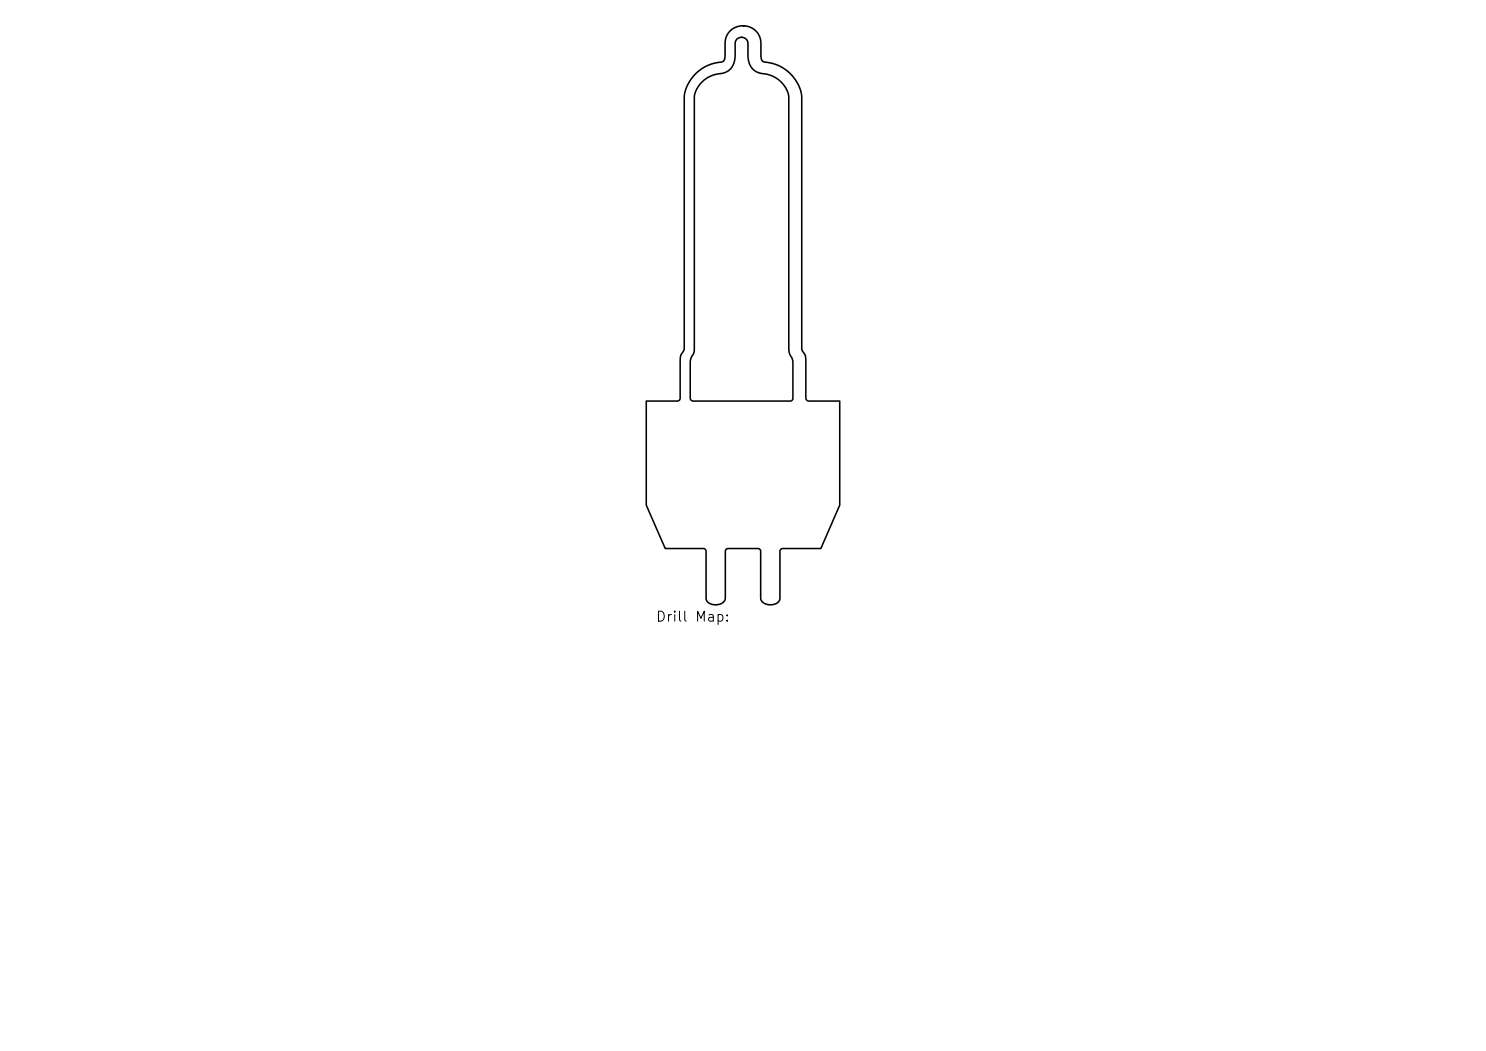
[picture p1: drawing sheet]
<svg xmlns="http://www.w3.org/2000/svg" width="297mm" height="210mm" viewBox="0 0 297 210" stroke-linecap="round" stroke-linejoin="round" font-family="sans-serif">
<defs><g id="words">
<text font-size="2" x="130.9" y="124.7">Drill Map:</text>
</g></defs>
<path d="M145.9 6.2a3.6 3.6 0 0 1 3.9-.8 3.6 3.6 0 0 1 2.3 3.3v2.9l.2 .5 .4 .3a8.1 8.1 0 0 1 7.5 6.9v50.4l.7 1.2 .1 .6 .1 8.1 .1 .4 .4 .1h6.2v20.8l-3.7 8.7h-7.7l-.4 .2-.1 9.8-.3 .6-.6 .5a2.07 2.07 0 0 1-3-1.2l-.1-9.7-.4-.2h-6.1l-.3 .2-.1 .3v9.5l-.3 .6-.7 .5a1.98 1.98 0 0 1-2.9-1.2l-.1-9.6-.4-.3h-7.6l-3.8-8.7v-20.8h6.2l.4-.1 .1-.4v-7.2a3.6 3.6 0 0 1 .8-2.5l.1-50.6a8.3 8.3 0 0 1 7.7-7l.3-.3 .1-.5 .1-3.6 .3-.8zM147.3 7.8l.4-.3h.6l.6 .1 .4 .4 .2 .6v2.4a3.4 3.4 0 0 0 3.6 3.8 5.6 5.6 0 0 1 4.6 4.5v50.3a4.2 4.2 0 0 0 .7 2.2l.1 7.8-.4 .5h-19.6l-.4-.2-.1-.4v-7.2l.3-1.2a1.95 1.95 0 0 0 .5-1.5v-50.2a6 6 0 0 1 5.8-4.8 3.3 3.3 0 0 0 2.3-3.6v-2.4z" fill="none" stroke="#000" stroke-width=".31"/>
<use href="#words"/>
</svg>
